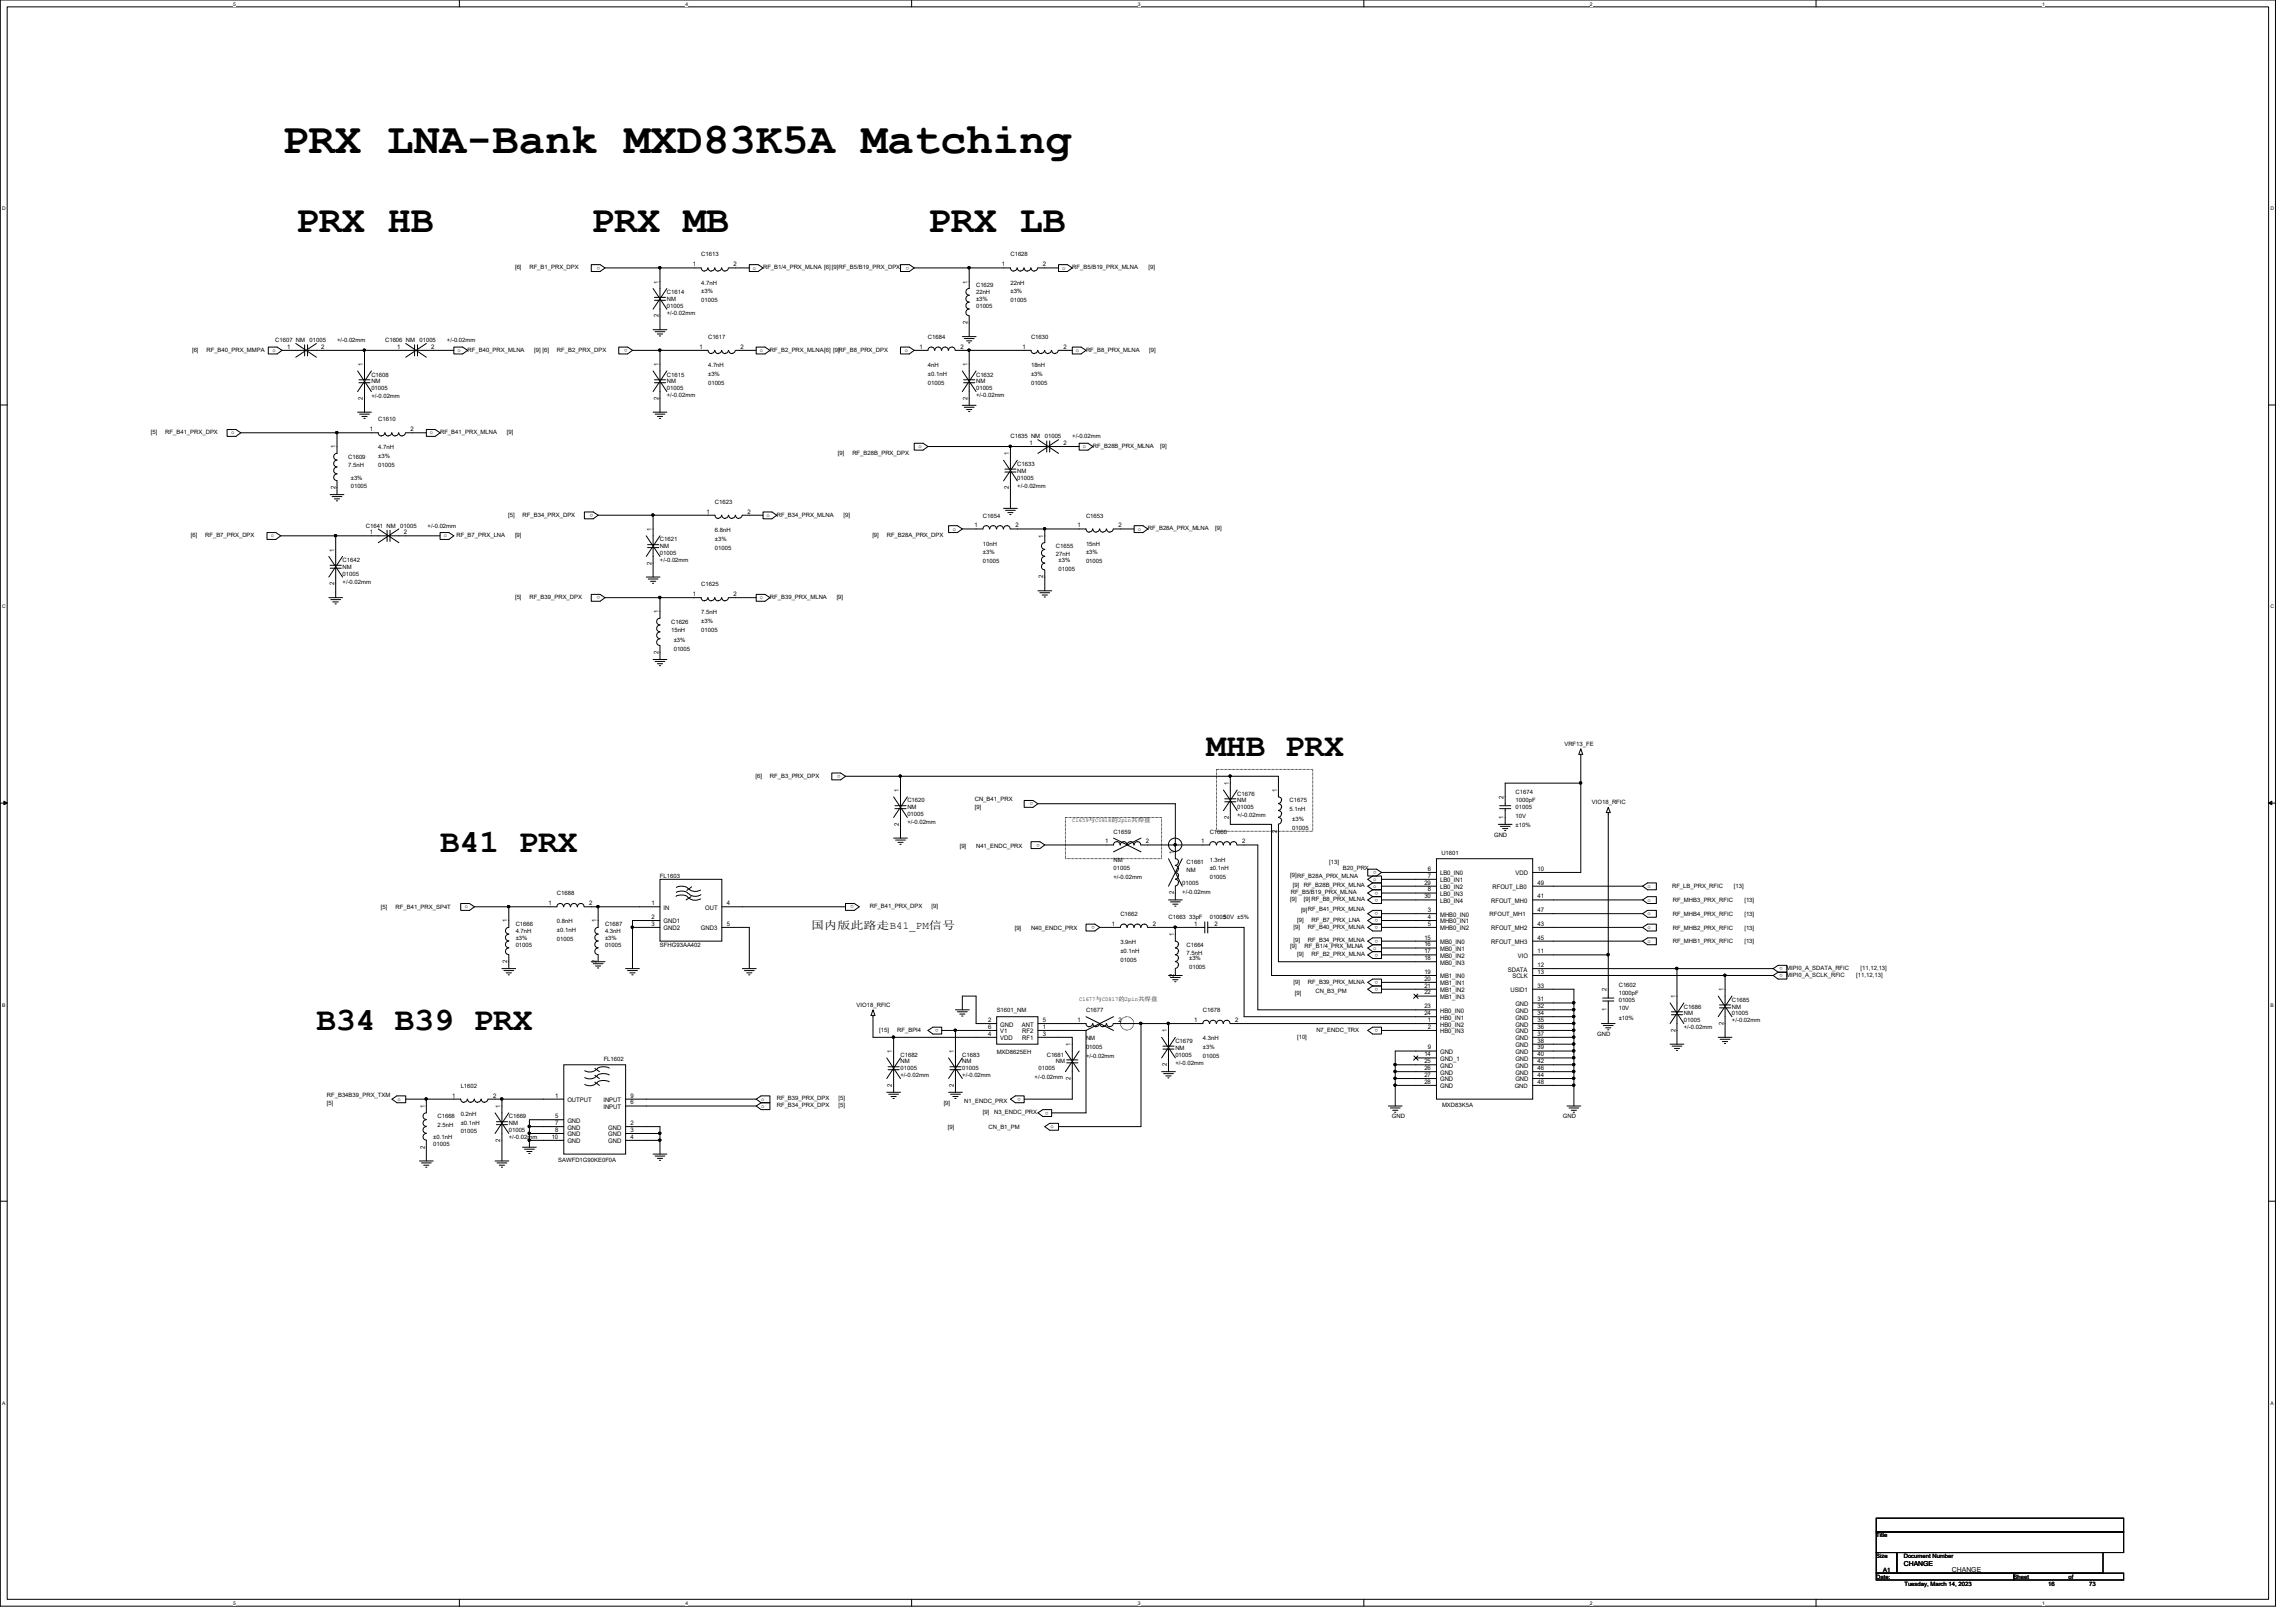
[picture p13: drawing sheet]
<svg xmlns="http://www.w3.org/2000/svg" width="297mm" height="210mm" viewBox="0 0 297 210" stroke-linecap="round" stroke-linejoin="round" font-family="sans-serif">
<defs><g id="words">
<text font-size="5.7" x="36.5" y="19.8">PRX LNA-Bank MXD83K5A Matching</text>
<g font-size="5">
<text x="38.3" y="30">PRX HB</text>
<text x="76.5" y="30">PRX MB</text>
<text x="120" y="30">PRX LB</text>
</g>
<g font-size="4.2">
<text x="156.1" y="97.8">MHB PRX</text>
<text x="56.9" y="110.2">B41 PRX</text>
<text x="40.9" y="133.3">B34 B39 PRX</text>
</g>
<text font-size="1.4" x="104.9" y="120.3">国国国国国国B41_PM信信</text>
<g font-size=".9">
<text x="246.3" y="202.6">CHANGE</text>
<text x="252.5" y="203.5">CHANGE</text>
</g>
<g font-size=".8">
<text x="66.6" y="34.8">[6]</text>
<text x="68.5" y="34.8">RF_B1_PRX_DPX</text>
<text x="77.6" y="34.5" transform="rotate(180 77.6 34.5)">o</text>
<text x="89.6" y="34.5">1</text>
<text x="90.7" y="33.2">C1613</text>
<text x="94.9" y="34.5">2</text>
<text x="97.4" y="34.9">o</text>
<text x="98.7" y="34.8">RF_B1/4_PRX_MLNA [6][9]RF_B5/B19_PRX_DPX</text>
<text x="117.6" y="34.5" transform="rotate(180 117.6 34.5)">o</text>
<text x="129.6" y="34.5">1</text>
<text x="130.7" y="33.2">C1628</text>
<text x="134.9" y="34.5">2</text>
<text x="137.4" y="34.9">o</text>
<text x="138.7" y="34.8">RF_B5/B19_PRX_MLNA</text>
<text x="148.6" y="34.8">[9]</text>
<text x="85.2" y="41.1" transform="rotate(-90 85.2 41.1)">2</text>
<text x="85.2" y="36.7" transform="rotate(-90 85.2 36.7)">1</text>
<text x="86.3" y="38.1">C1614</text>
<text x="86.3" y="38.9">NM</text>
<text x="86.3" y="39.8">01005</text>
<text x="86.3" y="40.7">+/-0.02mm</text>
<text x="90.7" y="36.8">4.7nH</text>
<text x="90.7" y="38">±3%</text>
<text x="90.7" y="39.1">01005</text>
<text x="125.2" y="42" transform="rotate(-90 125.2 42)">2</text>
<text x="125.2" y="36.7" transform="rotate(-90 125.2 36.7)">1</text>
<text x="126.3" y="37.2">C1629</text>
<text x="126.3" y="38.1">22nH</text>
<text x="126.3" y="38.9">±3%</text>
<text x="126.3" y="39.8">01005</text>
<text x="130.7" y="36.8">22nH</text>
<text x="130.7" y="38">±3%</text>
<text x="130.7" y="39.1">01005</text>
<text x="24.8" y="45.5">[6]</text>
<text x="26.7" y="45.5">RF_B40_PRX_MMPA</text>
<text x="35.3" y="45.6">o</text>
<text x="35.6" y="44.3">C1607 NM</text>
<text x="37.2" y="45.1">1</text>
<text x="40" y="44.3">01005</text>
<text x="41.6" y="45.1">2</text>
<text x="43.6" y="44.3">+/-0.02mm</text>
<text x="46.9" y="47.4" transform="rotate(-90 46.9 47.4)">1</text>
<text x="49.8" y="44.3">C1606 NM</text>
<text x="51.4" y="45.1">1</text>
<text x="54.3" y="44.3">01005</text>
<text x="55.8" y="45.1">2</text>
<text x="57.8" y="44.3">+/-0.02mm</text>
<text x="59.2" y="45.6">o</text>
<text x="60.5" y="45.5">RF_B40_PRX_MLNA</text>
<text x="69.1" y="45.5">[9] [6]</text>
<text x="72" y="45.5">RF_B2_PRX_DPX</text>
<text x="81.2" y="45.2" transform="rotate(180 81.2 45.2)">o</text>
<text x="85.2" y="47.4" transform="rotate(-90 85.2 47.4)">1</text>
<text x="90.5" y="45.1">1</text>
<text x="91.6" y="43.9">C1617</text>
<text x="91.6" y="47.5">4.7nH</text>
<text x="95.8" y="45.1">2</text>
<text x="98.3" y="45.6">o</text>
<text x="99.6" y="45.5">RF_B2_PRX_MLNA[6] [9]RF_B8_PRX_DPX</text>
<text x="117" y="45.6">o</text>
<text x="119" y="45.1">1</text>
<text x="120.1" y="43.9">C1684</text>
<text x="120.1" y="47.5">4nH</text>
<text x="124.2" y="45.1">2</text>
<text x="125.2" y="47.4" transform="rotate(-90 125.2 47.4)">1</text>
<text x="132.3" y="45.1">1</text>
<text x="133.4" y="43.9">C1630</text>
<text x="133.4" y="47.5">18nH</text>
<text x="137.6" y="45.1">2</text>
<text x="139.2" y="45.6">o</text>
<text x="140.5" y="45.5">RF_B8_PRX_MLNA</text>
<text x="148.7" y="45.5">[9]</text>
<text x="46.9" y="51.7" transform="rotate(-90 46.9 51.7)">2</text>
<text x="48" y="48.7">C1608</text>
<text x="48" y="49.6">NM</text>
<text x="48" y="50.5">01005</text>
<text x="48" y="51.6">+/-0.02mm</text>
<text x="85.2" y="51.7" transform="rotate(-90 85.2 51.7)">2</text>
<text x="86.3" y="48.7">C1615</text>
<text x="86.3" y="49.6">NM</text>
<text x="86.3" y="50.5">01005</text>
<text x="86.3" y="51.4">+/-0.02mm</text>
<text x="91.6" y="48.6">±3%</text>
<text x="91.6" y="49.8">01005</text>
<text x="120.1" y="48.6">±0.1nH</text>
<text x="120.1" y="49.8">01005</text>
<text x="125.2" y="51.7" transform="rotate(-90 125.2 51.7)">2</text>
<text x="126.3" y="48.7">C1632</text>
<text x="126.3" y="49.6">NM</text>
<text x="126.3" y="50.5">01005</text>
<text x="126.3" y="51.4">+/-0.02mm</text>
<text x="133.4" y="48.6">±3%</text>
<text x="133.4" y="49.8">01005</text>
<text x="19.5" y="56.2">[5]</text>
<text x="21.4" y="56.2">RF_B41_PRX_DPX</text>
<text x="29.9" y="56.2">o</text>
<text x="43.4" y="58" transform="rotate(-90 43.4 58)">1</text>
<text x="45" y="59.4">C1609</text>
<text x="47.8" y="55.8">1</text>
<text x="48.9" y="54.5">C1610</text>
<text x="48.9" y="58.2">4.7nH</text>
<text x="48.9" y="59.3">±3%</text>
<text x="53.1" y="55.8">2</text>
<text x="55.6" y="56.2">o</text>
<text x="56.9" y="56.2">RF_B41_PRX_MLNA</text>
<text x="65.6" y="56.2">[9]</text>
<text x="108.4" y="58.8">[9]</text>
<text x="110.3" y="58.8">RF_B28B_PRX_DPX</text>
<text x="118.8" y="58">o</text>
<text x="130.5" y="58.9" transform="rotate(-90 130.5 58.9)">1</text>
<text x="130.7" y="56.7">C1635 NM</text>
<text x="133.2" y="57.6">1</text>
<text x="135.2" y="56.7">01005</text>
<text x="137.6" y="57.6">2</text>
<text x="138.7" y="56.7">+/-0.02mm</text>
<text x="140.1" y="58">o</text>
<text x="141.4" y="58">RF_B28B_PRX_MLNA</text>
<text x="150.1" y="58">[9]</text>
<text x="43.4" y="63.3" transform="rotate(-90 43.4 63.3)">2</text>
<text x="45" y="60.5">7.5nH</text>
<text x="45.4" y="62.1">±3%</text>
<text x="45.4" y="63.2">01005</text>
<text x="48.9" y="60.5">01005</text>
<text x="92.5" y="65.2">C1623</text>
<text x="130.5" y="63.3" transform="rotate(-90 130.5 63.3)">2</text>
<text x="131.6" y="60.3">C1633</text>
<text x="131.6" y="61.2">NM</text>
<text x="131.6" y="62.1">01005</text>
<text x="131.6" y="63.1">+/-0.02mm</text>
<text x="24.7" y="69.5">[6]</text>
<text x="26.5" y="69.5">RF_B7_PRX_DPX</text>
<text x="35" y="69.6">o</text>
<text x="43.2" y="71.4" transform="rotate(-90 43.2 71.4)">1</text>
<text x="47.3" y="68.3">C1641 NM</text>
<text x="47.8" y="69.1">1</text>
<text x="51.8" y="68.3">01005</text>
<text x="52.2" y="69.1">2</text>
<text x="55.3" y="68.3">+/-0.02mm</text>
<text x="57.4" y="69.6">o</text>
<text x="59.1" y="69.5">RF_B7_PRX_LNA</text>
<text x="65.7" y="66.8">[5]</text>
<text x="66.6" y="69.5">[9]</text>
<text x="67.6" y="66.8">RF_B34_PRX_DPX</text>
<text x="76.7" y="66.5" transform="rotate(180 76.7 66.5)">o</text>
<text x="84.3" y="68.7" transform="rotate(-90 84.3 68.7)">1</text>
<text x="85.4" y="70.1">C1621</text>
<text x="85.4" y="71">NM</text>
<text x="85.4" y="71.8">01005</text>
<text x="91.4" y="66.5">1</text>
<text x="92.5" y="68.8">6.8nH</text>
<text x="92.5" y="70">±3%</text>
<text x="92.5" y="71.1">01005</text>
<text x="96.7" y="66.5">2</text>
<text x="99.2" y="66.9">o</text>
<text x="100.5" y="66.8">RF_B34_PRX_MLNA</text>
<text x="109.1" y="66.8">[9]</text>
<text x="112.9" y="69.5">[9]</text>
<text x="114.7" y="69.5">RF_B28A_PRX_DPX</text>
<text x="123.3" y="68.7">o</text>
<text x="126.1" y="68.2">1</text>
<text x="127.2" y="67">C1654</text>
<text x="127.2" y="70.6">10nH</text>
<text x="127.2" y="71.8">±3%</text>
<text x="131.4" y="68.2">2</text>
<text x="135" y="69.6" transform="rotate(-90 135 69.6)">1</text>
<text x="136.6" y="71">C1655</text>
<text x="139.4" y="68.2">1</text>
<text x="140.5" y="67">C1653</text>
<text x="140.5" y="70.6">15nH</text>
<text x="140.5" y="71.8">±3%</text>
<text x="144.7" y="68.2">2</text>
<text x="147.2" y="68.7">o</text>
<text x="148.5" y="68.6">RF_B28A_PRX_MLNA</text>
<text x="157.2" y="68.6">[9]</text>
<text x="43.2" y="75.7" transform="rotate(-90 43.2 75.7)">2</text>
<text x="44.3" y="72.7">C1642</text>
<text x="44.3" y="73.6">NM</text>
<text x="44.3" y="74.5">01005</text>
<text x="44.3" y="75.6">+/-0.02mm</text>
<text x="66.6" y="77.5">[5]</text>
<text x="68.5" y="77.5">RF_B39_PRX_DPX</text>
<text x="77.6" y="77.2" transform="rotate(180 77.6 77.2)">o</text>
<text x="84.3" y="73.1" transform="rotate(-90 84.3 73.1)">2</text>
<text x="85.4" y="72.7">+/-0.02mm</text>
<text x="89.6" y="77.1">1</text>
<text x="90.7" y="75.9">C1625</text>
<text x="94.9" y="77.1">2</text>
<text x="98.3" y="77.6">o</text>
<text x="99.6" y="77.5">RF_B39_PRX_MLNA</text>
<text x="108.2" y="77.5">[9]</text>
<text x="127.2" y="72.9">01005</text>
<text x="135" y="74.8" transform="rotate(-90 135 74.8)">2</text>
<text x="136.6" y="72">27nH</text>
<text x="136.9" y="72.7">±3%</text>
<text x="136.9" y="73.9">01005</text>
<text x="140.5" y="72.9">01005</text>
<text x="85.2" y="79.4" transform="rotate(-90 85.2 79.4)">1</text>
<text x="86.8" y="80.7">C1626</text>
<text x="86.8" y="81.8">15nH</text>
<text x="87.2" y="83.1">±3%</text>
<text x="90.7" y="79.5">7.5nH</text>
<text x="90.7" y="80.6">±3%</text>
<text x="90.7" y="81.8">01005</text>
<text x="85.2" y="84.6" transform="rotate(-90 85.2 84.6)">2</text>
<text x="87.2" y="84.3">01005</text>
<text x="97.7" y="100.6">[6]</text>
<text x="99.6" y="100.6">RF_B3_PRX_DPX</text>
<text x="108.8" y="100.3" transform="rotate(180 108.8 100.3)">o</text>
<text x="159" y="101.6" transform="rotate(-90 159 101.6)">1</text>
<text x="202.4" y="96.6">VRF13_FE</text>
<text x="116.3" y="106.8" transform="rotate(-90 116.3 106.8)">2</text>
<text x="116.3" y="102.5" transform="rotate(-90 116.3 102.5)">1</text>
<text x="117.4" y="103.8">C1620</text>
<text x="117.4" y="104.7">NM</text>
<text x="117.4" y="105.6">01005</text>
<text x="117.4" y="106.7">+/-0.02mm</text>
<text x="126.1" y="103.7">CN_B41_PRX</text>
<text x="126.1" y="104.7">[9]</text>
<text x="133.6" y="103.8" transform="rotate(180 133.6 103.8)">o</text>
<text x="138.7" y="106.4">C1659与C0818的2pin共共共</text>
<text x="144.1" y="107.9">C1659</text>
<text x="156.5" y="107.9">C1660</text>
<text x="159" y="106" transform="rotate(-90 159 106)">2</text>
<text x="160.1" y="103">C1676</text>
<text x="160.1" y="103.8">NM</text>
<text x="160.1" y="104.7">01005</text>
<text x="160.1" y="105.8">+/-0.02mm</text>
<text x="165.2" y="107.7" transform="rotate(-90 165.2 107.7)">2</text>
<text x="165.2" y="102.5" transform="rotate(-90 165.2 102.5)">1</text>
<text x="166.8" y="103.8">C1675</text>
<text x="166.8" y="104.9">5.1nH</text>
<text x="167.2" y="106.3">±3%</text>
<text x="167.2" y="107.4">01005</text>
<text x="194.5" y="106" transform="rotate(-90 194.5 106)">1</text>
<text x="194.5" y="103.4" transform="rotate(-90 194.5 103.4)">2</text>
<text x="196.1" y="102.8">C1674</text>
<text x="196.1" y="103.8">1000pF</text>
<text x="196.1" y="104.7">01005</text>
<text x="196.1" y="105.9">10V</text>
<text x="196.1" y="107.1">±10%</text>
<text x="205.9" y="104.1">VIO18_RFIC</text>
<text x="85.4" y="113.6">FL1603</text>
<text x="124.2" y="109.7">[9]</text>
<text x="126.3" y="109.7">N41_ENDC_PRX</text>
<text x="134.5" y="109.2" transform="rotate(180 134.5 109.2)">o</text>
<text x="143" y="109.1">1</text>
<text x="144.1" y="111.5">NM</text>
<text x="144.1" y="112.6">01005</text>
<text x="144.1" y="113.8">+/-0.02mm</text>
<text x="148.2" y="109.1">2</text>
<text x="151.8" y="110.5" transform="rotate(-90 151.8 110.5)">1</text>
<text x="153.5" y="111.8">C1661</text>
<text x="153.5" y="112.9">NM</text>
<text x="155.4" y="109.1">1</text>
<text x="156.5" y="111.5">1.3nH</text>
<text x="156.5" y="112.6">±0.1nH</text>
<text x="156.5" y="113.8">01005</text>
<text x="160.7" y="109.1">2</text>
<text x="166.9" y="113.5">[9]RF_B28A_PRX_MLNA</text>
<text x="172" y="111.8">[13]</text>
<text x="173.7" y="112.6">B20_PRX</text>
<text x="178.1" y="112.7" transform="rotate(180 178.1 112.7)">o</text>
<text x="184.7" y="112.7">6</text>
<text x="184.7" y="113.6">7</text>
<text x="186.3" y="113.3">LB0_IN0</text>
<text x="186.5" y="110.6">U1601</text>
<text x="193.3" y="108.3">GND</text>
<text x="196.1" y="113.3">VDD</text>
<text x="198.9" y="112.7">10</text>
<text x="49.3" y="117.6">[5]</text>
<text x="51.2" y="117.6">RF_B41_PRX_SP4T</text>
<text x="60.2" y="117.6">o</text>
<text x="65.6" y="119.4" transform="rotate(-90 65.6 119.4)">1</text>
<text x="66.7" y="119.8">C1666</text>
<text x="70.9" y="117.1">1</text>
<text x="72" y="115.9">C1688</text>
<text x="72" y="119.5">0.8nH</text>
<text x="76.2" y="117.1">2</text>
<text x="77.2" y="119.4" transform="rotate(-90 77.2 119.4)">1</text>
<text x="78.3" y="119.8">C1687</text>
<text x="84.3" y="117.1">1</text>
<text x="84.3" y="119.8">3</text>
<text x="84.3" y="118.9">2</text>
<text x="85.8" y="117.7">IN</text>
<text x="85.8" y="119.5">GND1</text>
<text x="91.2" y="117.7">OUT</text>
<text x="94" y="117.1">4</text>
<text x="94" y="119.8">5</text>
<text x="110.4" y="117.2" transform="rotate(180 110.4 117.2)">o</text>
<text x="112.5" y="117.5">RF_B41_PRX_DPX</text>
<text x="120.5" y="117.5">[9]</text>
<text x="141.6" y="119.8" transform="rotate(180 141.6 119.8)">o</text>
<text x="143.8" y="119.8">1</text>
<text x="144.9" y="118.5">C1662</text>
<text x="149.1" y="119.8">2</text>
<text x="151.2" y="119">C1663 33pF</text>
<text x="151.8" y="115.7" transform="rotate(-90 151.8 115.7)">2</text>
<text x="152.9" y="114.5">01005</text>
<text x="152.9" y="115.7">+/-0.02mm</text>
<text x="154.5" y="119.8">1</text>
<text x="156.5" y="119">01005</text>
<text x="157.1" y="119.8">2</text>
<text x="158.3" y="119">50V ±5%</text>
<text x="166.9" y="116.6">[9]</text>
<text x="167" y="115.7">RF_B5/B19_PRX_MLNA</text>
<text x="167.3" y="114.9">[9]</text>
<text x="167.8" y="119.3">[9]</text>
<text x="168.3" y="118.1">[9]RF_B41_PRX_MLNA</text>
<text x="168.7" y="114.9">RF_B28B_PRX_MLNA</text>
<text x="168.7" y="116.6">[9]RF_B8_PRX_MLNA</text>
<text x="169.7" y="119.3">RF_B7_PRX_LNA</text>
<text x="177.7" y="114">o</text>
<text x="177.7" y="114.9">o</text>
<text x="178.3" y="115.4" transform="rotate(180 178.3 115.4)">o</text>
<text x="178.3" y="116.3" transform="rotate(180 178.3 116.3)">o</text>
<text x="178.3" y="118.1" transform="rotate(180 178.3 118.1)">o</text>
<text x="178.3" y="119" transform="rotate(180 178.3 119)">o</text>
<text x="178.3" y="119.8" transform="rotate(180 178.3 119.8)">o</text>
<text x="184.3" y="114.5">29</text>
<text x="184.3" y="116.2">30</text>
<text x="184.7" y="118">3</text>
<text x="184.7" y="115.4">8</text>
<text x="184.7" y="118.9">4</text>
<text x="184.7" y="119.8">5</text>
<text x="186.3" y="115.1">LB0_IN2</text>
<text x="186.3" y="116.8">LB0_IN4</text>
<text x="186.3" y="118.6">MHB0_IN0</text>
<text x="186.3" y="116">LB0_IN3</text>
<text x="186.3" y="119.5">MHB0_IN1</text>
<text x="186.3" y="114.2">LB0_IN1</text>
<text x="192.7" y="118.5">RFOUT_MH1</text>
<text x="192.9" y="116.8">RFOUT_MH0</text>
<text x="193.1" y="115.1">RFOUT_LB0</text>
<text x="198.9" y="116.2">41</text>
<text x="198.9" y="118">47</text>
<text x="198.9" y="114.5">49</text>
<text x="198.9" y="119.8">43</text>
<text x="213.1" y="114.9">o</text>
<text x="213.1" y="116.7">o</text>
<text x="213.1" y="118.4">o</text>
<text x="216.3" y="115">RF_LB_PRX_RFIC</text>
<text x="216.4" y="116.8">RF_MHB3_PRX_RFIC</text>
<text x="216.4" y="118.5">RF_MHB4_PRX_RFIC</text>
<text x="224.3" y="115">[13]</text>
<text x="225.7" y="116.8">[13]</text>
<text x="225.7" y="118.5">[13]</text>
<text x="65.6" y="124.6" transform="rotate(-90 65.6 124.6)">2</text>
<text x="66.7" y="120.7">4.7nH</text>
<text x="66.7" y="121.6">±3%</text>
<text x="66.7" y="122.5">01005</text>
<text x="72" y="120.6">±0.1nH</text>
<text x="72" y="121.8">01005</text>
<text x="77.2" y="124.6" transform="rotate(-90 77.2 124.6)">2</text>
<text x="78.3" y="120.7">4.3nH</text>
<text x="78.3" y="121.6">±3%</text>
<text x="78.3" y="122.5">01005</text>
<text x="85.4" y="122.5">SFHG93AA402</text>
<text x="85.8" y="120.4">GND2</text>
<text x="90.7" y="120.4">GND3</text>
<text x="131.3" y="120.4">[9]</text>
<text x="133.4" y="120.4">N40_ENDC_PRX</text>
<text x="144.9" y="122.2">3.9nH</text>
<text x="144.9" y="123.3">±0.1nH</text>
<text x="144.9" y="124.5">01005</text>
<text x="151.8" y="121.2" transform="rotate(-90 151.8 121.2)">1</text>
<text x="153.5" y="122.5">C1664</text>
<text x="153.5" y="123.6">7.5nH</text>
<text x="153.8" y="124.3">±3%</text>
<text x="153.8" y="125.4">01005</text>
<text x="166.9" y="122.7">[9]</text>
<text x="167.3" y="120.2">[9]</text>
<text x="167.3" y="122">[9]</text>
<text x="167.8" y="123.7">[9]</text>
<text x="168.8" y="122.7">RF_B1/4_PRX_MLNA</text>
<text x="169.2" y="120.2">RF_B40_PRX_MLNA</text>
<text x="169.2" y="122">RF_B34_PRX_MLNA</text>
<text x="169.7" y="123.7">RF_B2_PRX_MLNA</text>
<text x="177.7" y="122.9">o</text>
<text x="178.3" y="121.6" transform="rotate(180 178.3 121.6)">o</text>
<text x="178.3" y="123.4" transform="rotate(180 178.3 123.4)">o</text>
<text x="184.3" y="124.2">18</text>
<text x="184.3" y="123.4">17</text>
<text x="184.3" y="122.5">16</text>
<text x="184.3" y="121.6">15</text>
<text x="186.3" y="124.8">MB0_IN3</text>
<text x="186.3" y="124">MB0_IN2</text>
<text x="186.3" y="123.1">MB0_IN1</text>
<text x="186.3" y="122.2">MB0_IN0</text>
<text x="186.3" y="120.4">MHB0_IN2</text>
<text x="192.9" y="122.2">RFOUT_MH3</text>
<text x="192.9" y="120.4">RFOUT_MH2</text>
<text x="195.1" y="125.7">SDATA</text>
<text x="196.4" y="124">VIO</text>
<text x="198.9" y="121.6">45</text>
<text x="198.9" y="123.4">11</text>
<text x="198.9" y="125.1">12</text>
<text x="213.1" y="120.2">o</text>
<text x="213.1" y="122">o</text>
<text x="216.4" y="120.3">RF_MHB2_PRX_RFIC</text>
<text x="216.4" y="122.1">RF_MHB1_PRX_RFIC</text>
<text x="225.7" y="120.3">[13]</text>
<text x="225.7" y="122.1">[13]</text>
<text x="230.6" y="125.2" transform="rotate(180 230.6 125.2)">o</text>
<text x="231.1" y="125.5">MIPI0_A_SDATA_RFIC</text>
<text x="240.7" y="125.5">[11,12,13]</text>
<text x="110.8" y="130.3">VIO18_RFIC</text>
<text x="128.9" y="131">S1601_NM</text>
<text x="139.6" y="129.5">C1677与C0817的2pin共共共</text>
<text x="140.5" y="131">C1677</text>
<text x="151.8" y="126.4" transform="rotate(-90 151.8 126.4)">2</text>
<text x="155.6" y="131">C1678</text>
<text x="167.3" y="127.3">[9]</text>
<text x="167.5" y="128.7">[9]</text>
<text x="169.2" y="127.3">RF_B39_PRX_MLNA</text>
<text x="170.2" y="128.6">CN_B3_PM</text>
<text x="178.3" y="127" transform="rotate(180 178.3 127)">o</text>
<text x="178.3" y="127.8" transform="rotate(180 178.3 127.8)">o</text>
<text x="184.3" y="126">19</text>
<text x="184.3" y="126.9">20</text>
<text x="184.3" y="127.8">21</text>
<text x="184.3" y="131.4">24</text>
<text x="184.3" y="128.7">22</text>
<text x="184.3" y="130.5">23</text>
<text x="186.3" y="126.6">MB1_IN0</text>
<text x="186.3" y="127.5">MB1_IN1</text>
<text x="186.3" y="128.4">MB1_IN2</text>
<text x="186.3" y="132">HB0_IN1</text>
<text x="186.3" y="129.3">MB1_IN3</text>
<text x="186.3" y="131.1">HB0_IN0</text>
<text x="195.4" y="128.4">USID1</text>
<text x="195.7" y="126.6">SCLK</text>
<text x="196" y="132">GND</text>
<text x="196" y="130.2">GND</text>
<text x="196" y="131.1">GND</text>
<text x="198.9" y="127.8">33</text>
<text x="198.9" y="131.4">34</text>
<text x="198.9" y="129.6">31</text>
<text x="198.9" y="130.5">32</text>
<text x="198.9" y="126">13</text>
<text x="207.9" y="130.9" transform="rotate(-90 207.9 130.9)">1</text>
<text x="207.9" y="128.3" transform="rotate(-90 207.9 128.3)">2</text>
<text x="209.4" y="127.7">C1602</text>
<text x="209.4" y="128.7">1000pF</text>
<text x="209.4" y="129.6">01005</text>
<text x="209.4" y="130.8">10V</text>
<text x="209.4" y="132">±10%</text>
<text x="216.7" y="129.2" transform="rotate(-90 216.7 129.2)">1</text>
<text x="217.8" y="130.5">C1686</text>
<text x="217.8" y="131.4">NM</text>
<text x="223" y="128.3" transform="rotate(-90 223 128.3)">1</text>
<text x="224.1" y="129.6">C1685</text>
<text x="224.1" y="130.5">NM</text>
<text x="224.1" y="131.4">01005</text>
<text x="230.6" y="126.1" transform="rotate(180 230.6 126.1)">o</text>
<text x="231.1" y="126.4">MIPI0_A_SCLK_RFIC</text>
<text x="240.2" y="126.4">[11,12,13]</text>
<text x="78.1" y="137.3">FL1602</text>
<text x="113.7" y="133.5">[15]</text>
<text x="115.4" y="136.3" transform="rotate(-90 115.4 136.3)">1</text>
<text x="116.1" y="133.5">RF_BPI4</text>
<text x="116.5" y="136.7">C1682</text>
<text x="116.5" y="137.6">NM</text>
<text x="121.4" y="133.2" transform="rotate(180 121.4 133.2)">o</text>
<text x="123.4" y="136.3" transform="rotate(-90 123.4 136.3)">1</text>
<text x="124.5" y="136.7">C1683</text>
<text x="124.5" y="137.6">NM</text>
<text x="127.8" y="132.2">2</text>
<text x="127.8" y="134">4</text>
<text x="127.8" y="133.1">6</text>
<text x="128.9" y="136.4">MXD8625EH</text>
<text x="129.4" y="132.8">GND</text>
<text x="129.4" y="134.6">VDD</text>
<text x="129.4" y="133.7">V1</text>
<text x="132.2" y="132.8">ANT</text>
<text x="132.2" y="133.7">RF2</text>
<text x="132.2" y="134.6">RF1</text>
<text x="134.9" y="133.1">1</text>
<text x="134.9" y="134">3</text>
<text x="134.9" y="132.2">5</text>
<text x="135.4" y="136.7">C1681</text>
<text x="136.6" y="137.6">NM</text>
<text x="138.5" y="135.4" transform="rotate(-90 138.5 135.4)">1</text>
<text x="139.4" y="132.2">1</text>
<text x="140.5" y="134.6">NM</text>
<text x="140.5" y="135.8">01005</text>
<text x="140.5" y="136.9">+/-0.02mm</text>
<text x="144.7" y="132.2">2</text>
<text x="151" y="138" transform="rotate(-90 151 138)">2</text>
<text x="151" y="133.6" transform="rotate(-90 151 133.6)">1</text>
<text x="152.1" y="135">C1679</text>
<text x="152.1" y="135.8">NM</text>
<text x="152.1" y="136.7">01005</text>
<text x="152.1" y="137.8">+/-0.02mm</text>
<text x="154.5" y="132.2">1</text>
<text x="155.6" y="134.6">4.3nH</text>
<text x="155.6" y="135.8">±3%</text>
<text x="155.6" y="136.9">01005</text>
<text x="159.8" y="132.2">2</text>
<text x="167.8" y="134.4">[10]</text>
<text x="170.3" y="133.5">N7_ENDC_TRX</text>
<text x="178.3" y="133.2" transform="rotate(180 178.3 133.2)">o</text>
<text x="184.3" y="137.6">25</text>
<text x="184.3" y="136.7">14</text>
<text x="184.7" y="132.2">1</text>
<text x="184.7" y="133.1">2</text>
<text x="184.7" y="135.8">9</text>
<text x="186.3" y="132.8">HB0_IN2</text>
<text x="186.3" y="133.7">HB0_IN3</text>
<text x="186.3" y="136.4">GND</text>
<text x="186.3" y="137.3">GND_1</text>
<text x="196" y="137.3">GND</text>
<text x="196" y="132.8">GND</text>
<text x="196" y="134.6">GND</text>
<text x="196" y="136.4">GND</text>
<text x="196" y="135.5">GND</text>
<text x="196" y="133.7">GND</text>
<text x="198.9" y="136.7">40</text>
<text x="198.9" y="137.6">42</text>
<text x="198.9" y="132.2">35</text>
<text x="198.9" y="134">37</text>
<text x="198.9" y="135.8">39</text>
<text x="198.9" y="134.9">38</text>
<text x="198.9" y="133.1">36</text>
<text x="206.6" y="134.1">GND</text>
<text x="216.7" y="133.5" transform="rotate(-90 216.7 133.5)">2</text>
<text x="217.8" y="132.3">01005</text>
<text x="217.8" y="133.2">+/-0.02mm</text>
<text x="223" y="132.6" transform="rotate(-90 223 132.6)">2</text>
<text x="224.1" y="132.3">+/-0.02mm</text>
<text x="42.3" y="141.9">RF_B34B39_PRX_TXM</text>
<text x="42.3" y="143">[5]</text>
<text x="51.4" y="142.5">o</text>
<text x="54.9" y="143.4" transform="rotate(-90 54.9 143.4)">1</text>
<text x="58.5" y="142">1</text>
<text x="59.6" y="140.8">L1602</text>
<text x="63.8" y="142">2</text>
<text x="64.7" y="143.4" transform="rotate(-90 64.7 143.4)">1</text>
<text x="71.8" y="142">1</text>
<text x="73.4" y="142.6">OUTPUT</text>
<text x="78.1" y="143.5">INPUT</text>
<text x="78.1" y="142.6">INPUT</text>
<text x="81.6" y="142.9">6</text>
<text x="81.6" y="142">9</text>
<text x="98.5" y="142.5">o</text>
<text x="98.5" y="143.3">o</text>
<text x="100.5" y="142.4">RF_B39_PRX_DPX</text>
<text x="100.5" y="143.3">RF_B34_PRX_DPX</text>
<text x="108.5" y="142.4">[5]</text>
<text x="108.5" y="143.3">[5]</text>
<text x="115.4" y="140.6" transform="rotate(-90 115.4 140.6)">2</text>
<text x="116.5" y="138.5">01005</text>
<text x="116.5" y="139.4">+/-0.02mm</text>
<text x="122.1" y="143">[9]</text>
<text x="123.4" y="140.6" transform="rotate(-90 123.4 140.6)">2</text>
<text x="124.5" y="138.5">01005</text>
<text x="124.5" y="139.4">+/-0.02mm</text>
<text x="124.8" y="142.8">N1_ENDC_PRX</text>
<text x="132.1" y="142.1" transform="rotate(180 132.1 142.1)">o</text>
<text x="133.9" y="139.6">+/-0.02mm</text>
<text x="134.4" y="138.5">01005</text>
<text x="135.6" y="143.8" transform="rotate(180 135.6 143.8)">o</text>
<text x="138.5" y="139.7" transform="rotate(-90 138.5 139.7)">2</text>
<text x="184.3" y="138.5">26</text>
<text x="184.3" y="139.4">27</text>
<text x="184.3" y="140.3">28</text>
<text x="186.3" y="138.2">GND</text>
<text x="186.3" y="139.1">GND</text>
<text x="186.3" y="140">GND</text>
<text x="186.3" y="140.8">GND</text>
<text x="186.6" y="143.3">MXD83K5A</text>
<text x="196" y="140.8">GND</text>
<text x="196" y="138.2">GND</text>
<text x="196" y="139.1">GND</text>
<text x="196" y="140">GND</text>
<text x="198.9" y="140.3">48</text>
<text x="198.9" y="138.5">46</text>
<text x="198.9" y="139.4">44</text>
<text x="54.9" y="148.6" transform="rotate(-90 54.9 148.6)">2</text>
<text x="56" y="147.4">±0.1nH</text>
<text x="56" y="148.3">01005</text>
<text x="56.6" y="144.7">C1668</text>
<text x="56.6" y="145.8">2.5nH</text>
<text x="59.6" y="144.4">0.2nH</text>
<text x="59.6" y="145.5">±0.1nH</text>
<text x="59.6" y="146.7">01005</text>
<text x="64.7" y="147.7" transform="rotate(-90 64.7 147.7)">2</text>
<text x="65.8" y="144.7">C1669</text>
<text x="65.8" y="145.6">NM</text>
<text x="65.8" y="146.5">01005</text>
<text x="65.8" y="147.4">+/-0.02mm</text>
<text x="71.4" y="147.4">10</text>
<text x="71.8" y="144.7">5</text>
<text x="71.8" y="145.6">7</text>
<text x="71.8" y="146.5">8</text>
<text x="73.4" y="145.3">GND</text>
<text x="73.4" y="146.2">GND</text>
<text x="73.4" y="147.1">GND</text>
<text x="73.4" y="148">GND</text>
<text x="78.7" y="146.2">GND</text>
<text x="78.7" y="147.1">GND</text>
<text x="78.7" y="148">GND</text>
<text x="81.6" y="145.6">2</text>
<text x="81.6" y="146.5">3</text>
<text x="81.6" y="147.4">4</text>
<text x="122.6" y="146.1">[9]</text>
<text x="127.2" y="144.1">[9]</text>
<text x="127.9" y="146.1">CN_B1_PM</text>
<text x="128.6" y="144.1">N3_ENDC_PRX</text>
<text x="135.9" y="146">o</text>
<text x="180.1" y="144.7">GND</text>
<text x="202.2" y="144.7">GND</text>
<text x="72.2" y="150.4">SAWFD1G90KE0F0A</text>
<text x="242.7" y="199">Title</text>
<text x="242.7" y="201.6">Size</text>
<text x="243.6" y="203.4">A1</text>
<text x="246.3" y="201.6">Document Number</text>
<text x="242.7" y="204.3">Date:</text>
<text x="246.4" y="205.2">Tuesday, March 14, 2023</text>
<text x="260.5" y="204.3">Sheet</text>
<text x="265" y="205.2">16</text>
<text x="267.6" y="204.3">of</text>
<text x="270.3" y="205.2">73</text>
</g>
<g font-size=".6">
<text x="30.2" y=".7">5</text>
<text x="88.7" y=".7">4</text>
<text x="147.2" y=".7">3</text>
<text x="205.7" y=".7">2</text>
<text x="264.2" y=".7">1</text>
<text x=".3" y="27.2">D</text>
<text x="293.7" y="27.2">D</text>
<text x=".3" y="78.7">C</text>
<text x="293.7" y="78.7">C</text>
<text x=".3" y="130.3">B</text>
<text x="293.7" y="130.3">B</text>
<text x=".3" y="181.8">A</text>
<text x="293.7" y="181.8">A</text>
<text x="30.2" y="207.7">5</text>
<text x="88.7" y="207.7">4</text>
<text x="147.2" y="207.7">3</text>
<text x="205.7" y="207.7">2</text>
<text x="264.2" y="207.7">1</text>
</g>
</g></defs>
<path d="M0 0h294.4v207.9h-294.4zM.9 .9h292.6v206.1h-292.6z" fill="none" stroke="#000" stroke-width=".13"/>
<g fill="#fff">
<path d="M30.2 .1h.3v.7h-.3z"/>
<path d="M30.2 207.1h.3v.7h-.3z"/>
</g>
<path d="M59.4 0v.9M59.4 207v.9" fill="none" stroke="#000" stroke-width=".13"/>
<g fill="#fff">
<path d="M88.7 .1h.3v.7h-.3z"/>
<path d="M88.7 207.1h.3v.7h-.3z"/>
</g>
<path d="M117.9 0v.9M117.9 207v.9" fill="none" stroke="#000" stroke-width=".13"/>
<g fill="#fff">
<path d="M147.2 .1h.3v.7h-.3z"/>
<path d="M147.2 207.1h.3v.7h-.3z"/>
</g>
<path d="M176.4 0v.9M176.4 207v.9" fill="none" stroke="#000" stroke-width=".13"/>
<g fill="#fff">
<path d="M205.7 .1h.3v.7h-.3z"/>
<path d="M205.7 207.1h.3v.7h-.3z"/>
</g>
<path d="M234.9 0v.9M234.9 207v.9" fill="none" stroke="#000" stroke-width=".13"/>
<g fill="#fff">
<path d="M264.2 .1h.3v.7h-.3z"/>
<path d="M264.2 207.1h.3v.7h-.3z"/>
<path d="M.3 26.6h.5v.7h-.5z"/>
<path d="M293.7 26.6h.5v.7h-.5z"/>
<path d="M.3 78.1h.5v.8h-.5z"/>
<path d="M293.7 78.1h.5v.8h-.5z"/>
</g>
<path d="M0 52.4h.9M293.5 52.4h.9" fill="none" stroke="#000" stroke-width=".13"/>
<g fill="#fff">
<path d="M.3 129.7h.4v.7h-.4z"/>
<path d="M293.7 129.7h.5v.7h-.5z"/>
</g>
<path d="M0 103.9h.9M.5 103.7l.4 .2-.4 .2zM293.5 103.9h.9M293.5 103.9l.4-.2v.4z" fill="none" stroke="#000" stroke-width=".13"/>
<path d="M.5 103.7l.4 .2-.4 .2zM293.5 103.9l.4-.2v.4z" fill="#000"/>
<g fill="#fff">
<path d="M.3 181.2h.4v.7h-.4z"/>
<path d="M293.7 181.2h.4v.7h-.4z"/>
</g>
<g fill="none" stroke="#000" stroke-width=".13">
<path d="M76.5 34.2h1.1l.7 .5-.7 .4h-1.1zM78.3 34.7h7.1M84.5 37.3l1.8 2.7M84.7 38.5h1.4M84.7 38.9h1.4M85.2 34.5h.3v.2h-.3zM85.4 34.7v3.8M85.4 38.9v3.8M85.4 34.7h5.3a.41 .41 0 0 0 .4 .4 .5 .5 0 0 0 .5-.4M86.3 37.3l-1.8 2.7M91.6 34.7a.41 .41 0 0 0 .4 .4 .5 .5 0 0 0 .5-.4M92.5 34.7a.41 .41 0 0 0 .4 .4 .5 .5 0 0 0 .4-.4"/>
<path d="M93.4 34.7a.41 .41 0 0 0 .4 .4 .5 .5 0 0 0 .4-.4M94.3 34.7h2.6M96.9 34.2h1.2l.6 .5-.6 .4h-1.2zM116.5 34.2h1.1l.7 .5-.7 .4h-1.1zM118.3 34.7h12.4a.41 .41 0 0 0 .4 .4 .5 .5 0 0 0 .5-.4M125.3 34.5h.2v.2h-.2zM125.4 34.7v2.6a.42 .42 0 0 0-.4 .5 .42 .42 0 0 0 .4 .4M125.4 38.2a.42 .42 0 0 0-.4 .5 .42 .42 0 0 0 .4 .4M125.4 39.1a.42 .42 0 0 0-.4 .4 .42 .42 0 0 0 .4 .5M131.6 34.7a.41 .41 0 0 0 .4 .4 .5 .5 0 0 0 .5-.4M132.5 34.7a.41 .41 0 0 0 .4 .4 .5 .5 0 0 0 .4-.4M133.4 34.7a.41 .41 0 0 0 .4 .4 .5 .5 0 0 0 .4-.4"/>
<path d="M134.3 34.7h2.6M136.9 34.2h1.2l.6 .5-.6 .4h-1.2zM29.4 55.6h1.1l.7 .4-.7 .5h-1.1zM31.2 56h12.4M34.7 44.9h1.2l.6 .4-.6 .5h-1.2zM36.5 45.3h2.9M38.3 44.4l2.6 1.8M39.4 44.6v1.5M39.8 44.6v1.5M39.8 45.3h7.4M40.9 44.4l-2.6 1.8M43.5 55.9h.2v.2h-.2z"/>
<path d="M43.6 56v2.7a.42 .42 0 0 0-.4 .4 .42 .42 0 0 0 .4 .4M43.6 59.6a.42 .42 0 0 0-.4 .4 .42 .42 0 0 0 .4 .4M43.6 56h5.3a.41 .41 0 0 0 .5 .4 .5 .5 0 0 0 .4-.4M46.3 48l1.7 2.7M46.3 53.3h1.7M46.4 49.1h1.5M46.4 49.5h1.5M46.5 53.6h1.3M46.8 53.9h.7M47 45.2h.2v.2h-.2zM47.1 54.1h.1M47.2 45.3v3.8"/>
<path d="M47.2 49.5v3.8M47.2 45.3h6.4M48 48l-1.7 2.7M49.8 56a.41 .41 0 0 0 .4 .4 .5 .5 0 0 0 .5-.4M50.7 56a.41 .41 0 0 0 .4 .4 .5 .5 0 0 0 .5-.4M51.6 56a.41 .41 0 0 0 .4 .4 .5 .5 0 0 0 .4-.4M52.5 44.4l2.7 1.8M52.5 56h2.7M53.6 44.6v1.5M54 44.6v1.5M54 45.3h4.7M55.2 44.4l-2.7 1.8"/>
<path d="M55.2 55.6h1.1l.6 .4-.6 .5h-1.1zM58.7 44.9h1.2l.6 .4-.6 .5h-1.2zM80 44.9h1.2l.6 .4-.6 .5h-1.2zM81.8 45.3h3.6M84.5 48l1.8 2.7M84.5 42.7h1.8M84.5 53.3h1.8M84.7 49.1h1.4M84.7 49.5h1.4M84.7 42.9h1.3M84.7 53.6h1.3M85 43.2h.7"/>
<path d="M85 53.9h.7M85.2 45.2h.3v.2h-.3zM85.3 43.5h.2M85.3 54.1h.2M85.4 45.3h6.2a.41 .41 0 0 0 .4 .5 .5 .5 0 0 0 .5-.5M85.4 45.3v3.8M85.4 49.5v3.8M86.3 48l-1.8 2.7M92.5 45.3a.41 .41 0 0 0 .4 .5 .5 .5 0 0 0 .4-.5M93.4 45.3a.41 .41 0 0 0 .4 .5 .5 .5 0 0 0 .4-.5M94.3 45.3a.41 .41 0 0 0 .4 .5 .5 .5 0 0 0 .4-.5M95.2 45.3h2.6"/>
<path d="M97.8 44.9h1.2l.6 .4-.6 .5h-1.2zM116.5 44.9h1.1l.7 .4-.7 .5h-1.1zM118.3 45.3h1.8a.42 .42 0 0 1 .4-.4 .42 .42 0 0 1 .4 .4M118.3 57.4h1.1l.7 .4-.7 .5h-1.1zM120.1 57.8h10.6M120.9 45.3a.42 .42 0 0 1 .5-.4 .42 .42 0 0 1 .4 .4M121.8 45.3a.42 .42 0 0 1 .5-.4 .42 .42 0 0 1 .4 .4M122.7 45.3a.42 .42 0 0 1 .4-.4 .42 .42 0 0 1 .5 .4M123.6 45.3h1.8M124.5 48l1.8 2.7M124.5 43.6h1.8M124.5 52.5h1.8"/>
<path d="M124.7 49.1h1.4M124.7 49.5h1.4M124.8 43.8h1.2M124.8 52.7h1.2M125 44.1h.7M125 53h.7M125.3 45.2h.2v.2h-.2zM125.3 44.4h.2M125.3 53.3h.2M125.4 40a.42 .42 0 0 0-.4 .4 .42 .42 0 0 0 .4 .5M125.4 40.9v2.7M125.4 49.5v3"/>
<path d="M126.3 48l-1.8 2.7M129.8 59.6l1.8 2.6M130.6 57.6h.2v.3h-.2zM130.7 57.8h4.7M130.7 57.8v2.9M131.6 59.6l-1.8 2.6M134.2 45.3a.42 .42 0 0 1-.4 .5 .42 .42 0 0 1-.4-.5h-8v3.8M134.3 56.9l2.6 1.8M134.3 45.3a.41 .41 0 0 0 .4 .5 .5 .5 0 0 0 .4-.5M135.2 45.3a.41 .41 0 0 0 .4 .5 .5 .5 0 0 0 .4-.5M135.4 57.1v1.4M135.8 57.1v1.4"/>
<path d="M135.8 57.8h3.8M136.1 45.3a.41 .41 0 0 0 .4 .5 .5 .5 0 0 0 .4-.5M136.9 45.3h1.8M136.9 56.9l-2.6 1.8M138.7 44.9h1.2l.6 .4-.6 .5h-1.2zM139.6 57.4h1.2l.6 .4-.6 .5h-1.2zM34.5 68.9h1.2l.6 .4-.6 .5h-1.2zM36.3 69.3h7.1M42.5 72l1.8 2.7M42.5 77.3h1.8M42.7 73.2h1.5M42.7 73.5h1.5"/>
<path d="M42.7 64h1.8M42.8 77.6h1.3M43 64.3h1.2M43 77.9h.8M43.3 64.6h.6M43.3 69.2h.2v.2h-.2zM43.3 78.1h.2M43.4 69.3h6.7M43.4 69.3v3.9M43.4 73.5v3.8M43.5 64.8h.2M43.6 60.5a.42 .42 0 0 0-.4 .4 .42 .42 0 0 0 .4 .4"/>
<path d="M43.6 61.3a.42 .42 0 0 0-.4 .5 .42 .42 0 0 0 .4 .4M43.6 62.2v1.8M44.3 72l-1.8 2.7M48.9 68.5l2.7 1.7M50.1 68.6v1.5M50.5 68.6v1.5M50.5 69.3h6.4M51.6 68.5l-2.7 1.7M56.9 68.9h1.2l.6 .4-.6 .5h-1.2zM75.6 66.3h1.1l.7 .4-.7 .4h-1.1zM76.5 76.9h1.1l.7 .4-.7 .5h-1.1zM77.4 66.7h7.1"/>
<path d="M78.3 77.3h7.1M83.6 74.7h1.8M83.6 69.3l1.8 2.7M83.8 70.5h1.4M83.8 70.9h1.4M83.9 74.9h1.2M84.2 75.2h.6M84.4 66.5h.2v.2h-.2zM84.4 75.5h.2M84.5 66.7v3.8M84.5 70.9v3.8M84.5 66.7h8a.41 .41 0 0 0 .4 .4 .5 .5 0 0 0 .4-.4"/>
<path d="M85.2 77.2h.3v.2h-.3zM85.4 69.3l-1.8 2.7M85.4 77.3v2.7a.42 .42 0 0 0-.4 .4 .42 .42 0 0 0 .4 .5M85.4 77.3h5.3a.41 .41 0 0 0 .4 .5 .5 .5 0 0 0 .5-.5M91.6 77.3a.41 .41 0 0 0 .4 .5 .5 .5 0 0 0 .5-.5M92.5 77.3a.41 .41 0 0 0 .4 .5 .5 .5 0 0 0 .4-.5M93.4 66.7a.41 .41 0 0 0 .4 .4 .5 .5 0 0 0 .4-.4M93.4 77.3a.41 .41 0 0 0 .4 .5 .5 .5 0 0 0 .4-.5M94.3 66.7a.41 .41 0 0 0 .4 .4 .5 .5 0 0 0 .4-.4M94.3 77.3h3.5M95.2 66.7a.41 .41 0 0 0 .4 .4 .5 .5 0 0 0 .4-.4M96.1 66.7h2.6"/>
<path d="M97.8 76.9h1.2l.6 .4-.6 .5h-1.2zM98.7 66.3h1.2l.6 .4-.6 .4h-1.2zM122.7 68h1.2l.6 .5-.6 .4h-1.2zM124.5 68.5h2.7a.42 .42 0 0 1 .4-.5 .42 .42 0 0 1 .4 .5M128.9 68.5a.42 .42 0 0 0-.4-.5 .42 .42 0 0 0-.4 .5M129.8 68.5a.42 .42 0 0 0-.4-.5 .42 .42 0 0 0-.5 .5M129.8 65.8h1.8M130 60.7h1.4M130 61.1h1.4M130.1 66h1.3M130.4 66.3h.7M130.6 66.6h.2"/>
<path d="M130.7 68.5a.42 .42 0 0 0-.4-.5 .42 .42 0 0 0-.5 .5M130.7 68.5h4.5M130.7 61.1v4.7M134.3 76.5h1.8M134.5 76.7h1.3M134.8 77h.7M135 68.3h.2v.2h-.2zM135.1 77.3h.2M135.2 68.5h5.3a.41 .41 0 0 0 .4 .4 .5 .5 0 0 0 .4-.4M135.2 68.5v1.7a.42 .42 0 0 0-.5 .5 .42 .42 0 0 0 .5 .4M135.2 71.1a.42 .42 0 0 0-.5 .4 .42 .42 0 0 0 .5 .5M135.2 72a.42 .42 0 0 0-.5 .4 .42 .42 0 0 0 .5 .5"/>
<path d="M135.2 72.9a.42 .42 0 0 0-.5 .4 .42 .42 0 0 0 .5 .4M135.2 73.8v2.7M141.4 68.5a.41 .41 0 0 0 .4 .4 .5 .5 0 0 0 .4-.4M142.3 68.5a.41 .41 0 0 0 .4 .4 .5 .5 0 0 0 .4-.4M143.2 68.5a.41 .41 0 0 0 .4 .4 .5 .5 0 0 0 .4-.4M144.1 68.5h2.6M146.7 68h1.2l.6 .5-.6 .4h-1.2zM84.5 85.3h1.8M84.7 85.6h1.3M85 85.9h.7M85.3 86.1h.2M85.4 80.9a.42 .42 0 0 0-.4 .4 .42 .42 0 0 0 .4 .4"/>
<path d="M85.4 81.8a.42 .42 0 0 0-.4 .4 .42 .42 0 0 0 .4 .4M85.4 82.7a.42 .42 0 0 0-.4 .4 .42 .42 0 0 0 .4 .4M85.4 83.6v1.7M157.4 99.6h12.4v8h-12.4zM204.5 96.9l.3 .7h-.5zM204.5 97.6v3.7M59.6 116.9h1.1l.7 .4-.7 .5h-1.1zM61.4 117.3h4.4M65.7 117.2h.2v.2h-.2zM65.8 117.3h6.2a.42 .42 0 0 1 .5-.4 .42 .42 0 0 1 .4 .4M65.8 117.3v2.7a.42 .42 0 0 0-.4 .4 .42 .42 0 0 0 .4 .5M72.9 117.3a.42 .42 0 0 1 .5-.4 .42 .42 0 0 1 .4 .4"/>
<path d="M73.8 117.3a.42 .42 0 0 1 .4-.4 .42 .42 0 0 1 .5 .4M74.7 117.3a.42 .42 0 0 1 .4-.4 .42 .42 0 0 1 .5 .4M75.6 117.3h1.8M77.2 117.2h.3v.2h-.3zM77.4 117.3h8M77.4 117.3v2.7a.42 .42 0 0 0-.4 .4 .42 .42 0 0 0 .4 .5M81.7 119.9h.2v.2h-.2zM85.4 119.1h-3.6v.9M85.4 113.8h8v8h-8zM87.5 116l.4-.2a1.08 1.08 0 0 1 1.1 .4M87.5 114.9l.7-.2a.89 .89 0 0 1 .8 .3M87.5 115.5l.7-.2a.89 .89 0 0 1 .8 .4"/>
<path d="M89.1 115.6a1.16 1.16 0 0 0 1.6 .2M89.1 116.2a1.31 1.31 0 0 0 1.5 .1M89.1 115a1.18 1.18 0 0 0 1.5 .2M89.4 116l-.6 .5M89.5 114.8l-.6 .4M93.4 117.3h16M107.6 100h1.2l.6 .5-.6 .4h-1.2zM109.4 116.9h1.1l.7 .4-.7 .5h-1.1zM109.4 100.5h7.1M115.6 103.1l1.8 2.7M115.6 108.5h1.8M115.8 104.3h1.4"/>
<path d="M115.8 104.6h1.4M115.9 108.7h1.2M116.2 109h.6M116.4 100.3h.2v.2h-.2zM116.4 109.3h.2M116.5 100.5v3.8M116.5 104.6v3.9M116.5 100.5h42.7M117.4 103.1l-1.8 2.7M132.5 103.6h1.1l.7 .4-.7 .5h-1.1zM133.4 108.9h1.1l.7 .4-.7 .5h-1.1zM134.3 104h17.8v5.3"/>
<path d="M135.2 109.3h8.9a.42 .42 0 0 1 .4-.4 .42 .42 0 0 1 .4 .4M137.8 105.8h12.5v5.3h-12.5zM140.5 119.6h1.1l.7 .4-.7 .5h-1.1zM144.1 108.5l3.5 1.7M145.8 109.3a.42 .42 0 0 0-.4-.4 .42 .42 0 0 0-.5 .4M146.7 109.3a.42 .42 0 0 0-.4-.4 .42 .42 0 0 0-.5 .4M147.6 109.3a.42 .42 0 0 0-.5-.4 .42 .42 0 0 0-.4 .4M147.6 109.3h4.5M147.6 108.5l-3.5 1.7M151.2 116.5h1.7M151.2 111.1l1.7 3.6M151.4 116.7h1.3"/>
<path d="M151.7 117h.7M151.9 109.2h.2v.2h-.2zM151.9 119.9h.2v.2h-.2zM152 117.3h.1M152.1 112a.41 .41 0 0 1 .4 .4 .5 .5 0 0 1-.4 .5M152.1 112.9a.41 .41 0 0 1 .4 .4 .5 .5 0 0 1-.4 .4M152.1 113.8a.41 .41 0 0 1 .4 .4 .5 .5 0 0 1-.4 .4M152.1 109.3h4.4a.42 .42 0 0 1 .4-.4 .42 .42 0 0 1 .4 .4M152.1 109.3v1.8a.41 .41 0 0 1 .4 .4 .5 .5 0 0 1-.4 .5M152.1 114.7v1.8M152.9 111.1l-1.7 3.6M155.9 119.3v1.4"/>
<path d="M156.2 119.3v1.4M158.2 109.3a.42 .42 0 0 0-.4-.4 .42 .42 0 0 0-.4 .4M158.3 102.2l1.8 2.7M158.5 103.4h1.4M158.5 103.8h1.4M159 100.3h.2v.2h-.2zM159.1 109.3a.42 .42 0 0 0-.4-.4 .42 .42 0 0 0-.4 .4M159.2 100.5h6.2v2.6a.41 .41 0 0 1 .4 .4 .5 .5 0 0 1-.4 .5M159.2 103.8v2.9h5.3v19.5h21.3M159.2 100.5v2.9M160 109.3a.42 .42 0 0 0-.4-.4 .42 .42 0 0 0-.4 .4M160.1 109.3h2.6v21.4h23.1"/>
<path d="M160.1 102.2l-1.8 2.7M165.4 106.7v17.8h20.4M165.4 104a.41 .41 0 0 1 .4 .4 .5 .5 0 0 1-.4 .5M165.4 104.9a.41 .41 0 0 1 .4 .4 .5 .5 0 0 1-.4 .4M165.4 105.8a.41 .41 0 0 1 .4 .4 .5 .5 0 0 1-.4 .4M176.9 112.5h1.2l.6 .4-.6 .5h-1.2zM176.9 113.8l.7-.4h1.1v.9h-1.1zM176.9 116.5l.7-.5h1.1v.9h-1.1zM176.9 118.2l.7-.4h1.1v.9h-1.1zM177.6 114.3l-.7 .4 .7 .4M177.6 115.1l-.7 .5 .7 .4M177.6 118.7l-.7 .4 .7 .5"/>
<path d="M177.6 114.3h1.1v.8h-1.1M177.6 115.1h1.1v.9h-1.1M177.6 118.7h1.1v.9h-1.1M178.7 114.7h7.1M178.7 116.5h7.1M178.7 118.2h7.1M178.7 115.6h7.1M178.7 119.1h7.1M178.7 112.9h7.1M178.7 113.8h7.1M185.8 111.1h12.5v31.1h-12.5zM193.8 106.7h1.8"/>
<path d="M194 104.6h1.4M194 104.3h1.4M194.1 106.9h1.3M194.4 107.2h.7M194.6 107.5h.2M194.7 104.6v2.1M198.3 116.5h14.2M198.3 118.2h14.2M198.3 114.7h14.2M204.4 101.2h.2v.2h-.2zM204.5 101.3v11.6h-6.2M204.5 101.3h-9.8v3"/>
<path d="M208.1 105.2v18.4M208.1 104.5l.2 .7h-.5zM212.5 114.7l.6-.4h1.2v.8h-1.2zM212.5 116.5l.6-.5h1.2v.9h-1.2zM212.5 118.2l.6-.4h1.2v.9h-1.2zM64.9 125.3h1.8M65.2 125.6h1.3M65.5 125.9h.7M65.7 126.2h.2M65.8 120.9a.42 .42 0 0 0-.4 .4 .42 .42 0 0 0 .4 .5M65.8 121.8a.42 .42 0 0 0-.4 .4 .42 .42 0 0 0 .4 .4M65.8 122.7a.42 .42 0 0 0-.4 .4 .42 .42 0 0 0 .4 .4"/>
<path d="M65.8 123.6v1.7M72.9 137.8h8v11.6h-8zM76.5 124.5h1.8M76.7 124.7h1.3M77 138.3l.6 .4M77 139.1l.6 .5M77 125h.7M77.1 138.4a1.25 1.25 0 0 1-1.5 .2M77.1 139.3a1.25 1.25 0 0 1-1.5 .1M77.3 125.3h.2M77.4 120.9a.42 .42 0 0 0-.4 .4 .42 .42 0 0 0 .4 .5M77.4 121.8a.42 .42 0 0 0-.4 .4 .42 .42 0 0 0 .4 .4"/>
<path d="M77.4 122.7a.42 .42 0 0 0-.4 .4 .42 .42 0 0 0 .4 .4M77.4 123.6v.9M78.8 138.2l-.4-.1a1.08 1.08 0 0 0-1.2 .3M78.8 139.1l-.4-.1a1.08 1.08 0 0 0-1.2 .3M78.8 140l-.4-.2a1.08 1.08 0 0 0-1.2 .4M80.9 125.3h1.8M81.2 125.6h1.3M81.5 125.9h.7M81.7 126.2h.2M81.8 120v5.3M81.8 120h3.6M93.4 120h3.5v5.3"/>
<path d="M96.1 125.3h1.7M96.3 125.6h1.3M96.6 125.9h.7M96.9 126.2h.1M112.9 131.4v2.8h16M112.9 130.7l.3 .7h-.5zM114.7 136.9l1.8 2.7M114.9 138h1.4M114.9 138.4h1.4M115.5 134.1h.2v.2h-.2zM115.6 134.2v3.8M115.6 138.4v3"/>
<path d="M116.5 136.9l-1.8 2.7M120.1 133.3l.6-.4h1.1v.9h-1.1zM121.8 133.3h1.8M122.7 136.9l1.8 2.7M122.9 138h1.4M122.9 138.4h1.4M123.5 133.2h.2v.2h-.2zM123.6 130.7h1.8M123.6 138.4v3M123.9 130.9h1.2M124.2 131.2h.6M124.4 131.5h.2"/>
<path d="M124.5 130.7v-1.8h1.8v3.6h2.6M124.5 136.9l-1.8 2.7M128.9 133.3h-5.3v4.7M128.9 131.6h5.4v3.5h-5.4zM134.3 133.3h6.2M134.3 134.2h4.4v3M134.3 132.5h6.2a.41 .41 0 0 0 .4 .4 .5 .5 0 0 0 .4-.4M137.8 136l1.8 2.7M138 137.2h1.4M138 137.5h1.4M138.7 137.5v4.7h-6.2M139.6 136l-1.8 2.7"/>
<path d="M140.5 131.6l3.6 1.7M140.5 133.3v10.7h-4.4M141.4 132.5a.41 .41 0 0 0 .4 .4 .5 .5 0 0 0 .4-.4M142.3 132.5a.41 .41 0 0 0 .4 .4 .5 .5 0 0 0 .4-.4M142.3 120h2.6a.42 .42 0 0 1 .5-.4 .42 .42 0 0 1 .4 .4M143.2 132.5a.41 .41 0 0 0 .4 .4 .5 .5 0 0 0 .4-.4M144.1 131.6l-3.6 1.7M144.1 132.5h3.5M145.8 120a.42 .42 0 0 1 .5-.4 .42 .42 0 0 1 .4 .4M146.7 120a.42 .42 0 0 1 .4-.4 .42 .42 0 0 1 .5 .4M147.5 132.3h.2v.2h-.2zM147.6 132.5v13.3h-10.7"/>
<path d="M147.6 120a.42 .42 0 0 1 .4-.4 .42 .42 0 0 1 .5 .4M147.6 132.5h3.6M148.5 120h3.6M150.3 134.2l1.8 2.7M150.3 138.7h1.8M150.4 135.4h1.5M150.4 135.8h1.5M150.5 138.9h1.3M150.8 139.2h.7M151 132.3h.2v.2h-.2zM151.1 139.5h.2M151.2 126.2h1.7"/>
<path d="M151.2 132.5h4.4a.42 .42 0 0 1 .4-.5 .42 .42 0 0 1 .5 .5M151.2 132.5v2.9M151.2 135.8v2.9M151.4 126.5h1.3M151.7 126.8h.7M152 127h.1M152.1 122.7a.41 .41 0 0 1 .4 .4 .5 .5 0 0 1-.4 .4M152.1 123.6a.41 .41 0 0 1 .4 .4 .5 .5 0 0 1-.4 .4M152.1 124.5a.41 .41 0 0 1 .4 .4 .5 .5 0 0 1-.4 .4M152.1 120h3.8M152.1 134.2l-1.8 2.7M152.1 120v1.8a.41 .41 0 0 1 .4 .4 .5 .5 0 0 1-.4 .4"/>
<path d="M152.1 125.3v.9M156.2 120h4.7v11.6h24.9M156.5 132.5a.42 .42 0 0 1 .4-.5 .42 .42 0 0 1 .4 .5M157.4 132.5a.42 .42 0 0 1 .4-.5 .42 .42 0 0 1 .4 .5M158.3 132.5a.42 .42 0 0 1 .4-.5 .42 .42 0 0 1 .4 .5M159.2 132.5h26.6M176.9 120l.7-.4h1.1v.9h-1.1zM176.9 121.8l.7-.4h1.1v.9h-1.1zM176.9 123.6l.7-.5h1.1v.9h-1.1zM176.9 127.1l.7-.4h1.1v.9h-1.1zM176.9 128l.7-.4h1.1v.9h-1.1zM176.9 133.3l.7-.4h1.1v.9h-1.1z"/>
<path d="M177.6 122.3l-.7 .4 .7 .4M177.6 122.3h1.1v.8h-1.1M178.7 127.1h7.1M178.7 128h7.1M178.7 123.6h7.1M178.7 133.3h7.1M178.7 122.7h7.1M178.7 121.8h7.1M178.7 120h7.1M180.4 137.7h.2v.2h-.2zM180.4 138.5h.2v.3h-.2zM180.4 139.4h.2v.2h-.2z"/>
<path d="M180.5 137.8h5.3M180.5 138.7h5.3M180.5 139.6h5.3M180.5 137.8v.9M180.5 138.7v.9M180.5 139.6v.9M182.9 128.7l.6 .5M182.9 136.7l.6 .5M183.2 128.9h2.6M183.2 136.9h2.6M183.4 128.7l-.5 .5M183.4 136.7l-.5 .5"/>
<path d="M185.8 136h-5.3v1.8M198.3 136.9h5.3M198.3 137.8h5.3M198.3 128h5.3v1.8M198.3 131.6h5.3M198.3 132.5h5.3M198.3 121.8h14.2M198.3 138.7h5.3M198.3 134.2h5.3M198.3 129.8h5.3M198.3 120h14.2M198.3 136h5.3"/>
<path d="M198.3 130.7h5.3M198.3 139.6h5.3M198.3 135.1h5.3M198.3 123.6h9.8M198.3 133.3h5.3M198.3 125.3h18.7M198.3 126.2h24.9M203.5 129.7h.2v.2h-.2zM203.5 131.4h.2v.2h-.2zM203.5 130.5h.2v.3h-.2zM203.5 132.3h.2v.2h-.2zM203.5 133.2h.2v.2h-.2z"/>
<path d="M203.5 134.1h.2v.2h-.2zM203.5 135h.2v.2h-.2zM203.5 135.9h.2v.2h-.2zM203.5 136.8h.2v.2h-.2zM203.5 137.7h.2v.2h-.2zM203.5 138.5h.2v.3h-.2zM203.5 139.4h.2v.2h-.2zM203.6 129.8v.9M203.6 130.7v.9M203.6 131.6v.9M203.6 132.5v.8M203.6 133.3v.9"/>
<path d="M203.6 134.2v.9M203.6 135.1v.9M203.6 136v.9M203.6 136.9v.9M203.6 137.8v.9M203.6 138.7v.9M203.6 139.6v.9M207.2 132.5h1.8M207.3 129.5h1.5M207.3 129.2h1.5M207.4 132.7h1.3M207.7 133h.7"/>
<path d="M207.9 123.4h.2v.2h-.2zM208 133.3h.1M208.1 129.5v3M208.1 123.6v5.6M212.5 120l.6-.4h1.2v.9h-1.2zM212.5 121.8l.6-.4h1.2v.9h-1.2zM216.1 135.1h1.7M216.1 129.8l1.7 2.7M216.2 130.9h1.5M216.2 131.3h1.5M216.3 135.4h1.3M216.6 135.7h.7"/>
<path d="M216.8 125.2h.2v.2h-.2zM216.9 135.9h.1M217 131.3v3.8M217.8 129.8l-1.7 2.7M222.3 134.2h1.8M222.3 128.9l1.8 2.7M222.5 130h1.4M222.5 130.4h1.4M222.5 134.5h1.3M222.8 134.8h.7M223 126.1h.3v.2h-.3zM223.1 135h.2"/>
<path d="M223.2 130.4v3.8M224.1 128.9l-1.8 2.7M229.4 125.3h-12.4v5.6M229.4 126.2h-6.2v3.8M229.4 125.3l.6 .5M229.4 125.3l.6-.4h1.2v.9h-1.2M230 125.8h1.2v.9h-1.2l-.6-.5M230 125.8l-.6 .4M0 155.4h.9M50.7 142.2l.6-.4h1.2v.9h-1.2zM52.5 142.2h2.7M54.3 150.2h1.7"/>
<path d="M54.5 150.5h1.3M54.8 150.8h.7M55 142.1h.2v.2h-.2zM55.1 151h.1M55.2 142.2h4.4a.41 .41 0 0 0 .4 .5 .5 .5 0 0 0 .4-.5M55.2 142.2v1.8a.42 .42 0 0 0-.5 .4 .42 .42 0 0 0 .5 .5M55.2 144.9a.42 .42 0 0 0-.5 .4 .42 .42 0 0 0 .5 .5M55.2 145.8a.42 .42 0 0 0-.5 .4 .42 .42 0 0 0 .5 .4M55.2 146.7a.42 .42 0 0 0-.5 .4 .42 .42 0 0 0 .5 .4M55.2 147.6v2.6M60.5 142.2a.41 .41 0 0 0 .4 .5 .5 .5 0 0 0 .4-.5M61.4 142.2a.41 .41 0 0 0 .4 .5 .5 .5 0 0 0 .4-.5"/>
<path d="M62.3 142.2a.41 .41 0 0 0 .4 .5 .5 .5 0 0 0 .4-.5M63.2 142.2h1.7v3M64 150.2h1.8M64 144l1.8 2.7M64.2 145.2h1.5M64.2 145.5h1.5M64.3 150.5h1.3M64.6 150.8h.7M64.8 142.1h.2v.2h-.2zM64.9 151h.1M64.9 142.2h8M64.9 145.5v4.7"/>
<path d="M65.8 144l-1.8 2.7M67.6 148.5h1.8M67.9 148.7h1.2M68.2 149h.6M68.4 146.5h.2v.3h-.2zM68.4 145.7h.2v.2h-.2zM68.4 147.4h.2v.2h-.2zM68.4 149.3h.2M68.5 145.8v.9M68.5 146.7v.9M68.5 147.6v.9M68.5 145.8h4.4"/>
<path d="M68.5 146.7h4.4M68.5 147.6h4.4M72.9 144.9h-4.4v.9M77 140l.6 .5M77.1 140.2a1.25 1.25 0 0 1-1.5 .1M80.9 145.8h4.5v.9M80.9 146.7h4.5M80.9 147.6h4.5M80.9 143.1h16.9M80.9 142.2h16.9M84.5 149.4h1.8M84.7 149.6h1.3"/>
<path d="M85 149.9h.7M85.2 146.5h.3v.3h-.3zM85.2 147.4h.3v.2h-.3zM85.3 150.2h.2M85.4 146.7v.9M85.4 147.6v1.8M97.8 142.2l.7-.4h1.1v.9h-1.1M97.8 142.2l.7 .5M98.5 142.7h1.1v.9h-1.1l-.7-.5M98.5 142.7l-.7 .4M114.7 141.4h1.8M115 141.6h1.2"/>
<path d="M115.3 141.9h.6M115.5 142.2h.2M122.7 141.4h1.8M123 141.6h1.2M123.3 141.9h.6M123.5 142.2h.2M130.7 142.2l.7-.4h1.1v.9h-1.1zM134.3 144l.6-.4h1.2v.9h-1.2zM135.2 145.8l.6-.4h1.1v.9h-1.1zM179.6 143.1h1.8M179.9 143.4h1.2M180.2 143.7h.6"/>
<path d="M180.4 140.3h.2v.2h-.2zM180.4 143.9h.2M180.5 140.5h5.3M180.5 140.5v2.6M198.3 140.5h5.3M202.7 143.1h1.8M203 143.4h1.3M203.3 143.7h.7M203.5 140.3h.2v.2h-.2zM203.5 143.9h.2M203.6 140.5v2.6M293.5 155.4h.9"/>
<path d="M242.7 196.5h32v1.7h-32zM242.7 198.2h32v2.7h-32zM242.7 200.9h2.7v2.7h-2.7zM242.7 203.6h17.8v.9h-17.8zM245.4 200.9h26.7v2.7h-26.7zM260.5 203.6h14.2v.9h-14.2z"/>
<circle cx="152" cy="109.3" r=".87"/>
<circle cx="145.8" cy="132.4" r=".87"/>
</g>
<g fill="#000">
<path d="M85.2 34.5h.3v.2h-.3z" fill-rule="evenodd"/>
<path d="M85.2 34.5h.3v.2h-.3z" fill-rule="evenodd"/>
<path d="M125.3 34.5h.2v.2h-.2z" fill-rule="evenodd"/>
<path d="M125.3 34.5h.2v.2h-.2z" fill-rule="evenodd"/>
<path d="M43.5 55.9h.2v.2h-.2z" fill-rule="evenodd"/>
<path d="M43.5 55.9h.2v.2h-.2z" fill-rule="evenodd"/>
<path d="M47 45.2h.2v.2h-.2z" fill-rule="evenodd"/>
<path d="M47 45.2h.2v.2h-.2z" fill-rule="evenodd"/>
<path d="M85.2 45.2h.3v.2h-.3z" fill-rule="evenodd"/>
<path d="M85.2 45.2h.3v.2h-.3z" fill-rule="evenodd"/>
<path d="M125.3 45.2h.2v.2h-.2z" fill-rule="evenodd"/>
<path d="M125.3 45.2h.2v.2h-.2z" fill-rule="evenodd"/>
<path d="M130.6 57.6h.2v.3h-.2z" fill-rule="evenodd"/>
<path d="M130.6 57.6h.2v.3h-.2z" fill-rule="evenodd"/>
<path d="M43.3 69.2h.2v.2h-.2z" fill-rule="evenodd"/>
<path d="M43.3 69.2h.2v.2h-.2z" fill-rule="evenodd"/>
<path d="M84.4 66.5h.2v.2h-.2z" fill-rule="evenodd"/>
<path d="M84.4 66.5h.2v.2h-.2z" fill-rule="evenodd"/>
<path d="M85.2 77.2h.3v.2h-.3z" fill-rule="evenodd"/>
<path d="M85.2 77.2h.3v.2h-.3z" fill-rule="evenodd"/>
<path d="M135 68.3h.2v.2h-.2z" fill-rule="evenodd"/>
<path d="M135 68.3h.2v.2h-.2z" fill-rule="evenodd"/>
<path d="M65.7 117.2h.2v.2h-.2z" fill-rule="evenodd"/>
<path d="M65.7 117.2h.2v.2h-.2z" fill-rule="evenodd"/>
<path d="M77.2 117.2h.3v.2h-.3z" fill-rule="evenodd"/>
<path d="M77.2 117.2h.3v.2h-.3z" fill-rule="evenodd"/>
<path d="M81.7 119.9h.2v.2h-.2z" fill-rule="evenodd"/>
<path d="M81.7 119.9h.2v.2h-.2z" fill-rule="evenodd"/>
<path d="M116.4 100.3h.2v.2h-.2z" fill-rule="evenodd"/>
<path d="M116.4 100.3h.2v.2h-.2z" fill-rule="evenodd"/>
<path d="M151.9 109.2h.2v.2h-.2z" fill-rule="evenodd"/>
<path d="M151.9 119.9h.2v.2h-.2z" fill-rule="evenodd"/>
<path d="M151.9 109.2h.2v.2h-.2z" fill-rule="evenodd"/>
<path d="M151.9 119.9h.2v.2h-.2z" fill-rule="evenodd"/>
<path d="M159 100.3h.2v.2h-.2z" fill-rule="evenodd"/>
<path d="M159 100.3h.2v.2h-.2z" fill-rule="evenodd"/>
<path d="M204.4 101.2h.2v.2h-.2z" fill-rule="evenodd"/>
<path d="M204.4 101.2h.2v.2h-.2z" fill-rule="evenodd"/>
<path d="M115.5 134.1h.2v.2h-.2z" fill-rule="evenodd"/>
<path d="M115.5 134.1h.2v.2h-.2z" fill-rule="evenodd"/>
<path d="M123.5 133.2h.2v.2h-.2z" fill-rule="evenodd"/>
<path d="M123.5 133.2h.2v.2h-.2z" fill-rule="evenodd"/>
<path d="M147.5 132.3h.2v.2h-.2z" fill-rule="evenodd"/>
<path d="M147.5 132.3h.2v.2h-.2z" fill-rule="evenodd"/>
<path d="M151 132.3h.2v.2h-.2z" fill-rule="evenodd"/>
<path d="M151 132.3h.2v.2h-.2z" fill-rule="evenodd"/>
<path d="M180.4 137.7h.2v.2h-.2z" fill-rule="evenodd"/>
<path d="M180.4 138.5h.2v.3h-.2z" fill-rule="evenodd"/>
<path d="M180.4 139.4h.2v.2h-.2z" fill-rule="evenodd"/>
<path d="M180.4 137.7h.2v.2h-.2z" fill-rule="evenodd"/>
<path d="M180.4 138.5h.2v.3h-.2z" fill-rule="evenodd"/>
<path d="M180.4 139.4h.2v.2h-.2z" fill-rule="evenodd"/>
<path d="M203.5 129.7h.2v.2h-.2z" fill-rule="evenodd"/>
<path d="M203.5 131.4h.2v.2h-.2z" fill-rule="evenodd"/>
<path d="M203.5 130.5h.2v.3h-.2z" fill-rule="evenodd"/>
<path d="M203.5 132.3h.2v.2h-.2z" fill-rule="evenodd"/>
<path d="M203.5 133.2h.2v.2h-.2z" fill-rule="evenodd"/>
<path d="M203.5 134.1h.2v.2h-.2z" fill-rule="evenodd"/>
<path d="M203.5 135h.2v.2h-.2z" fill-rule="evenodd"/>
<path d="M203.5 135.9h.2v.2h-.2z" fill-rule="evenodd"/>
<path d="M203.5 136.8h.2v.2h-.2z" fill-rule="evenodd"/>
<path d="M203.5 137.7h.2v.2h-.2z" fill-rule="evenodd"/>
<path d="M203.5 138.5h.2v.3h-.2z" fill-rule="evenodd"/>
<path d="M203.5 139.4h.2v.2h-.2z" fill-rule="evenodd"/>
<path d="M203.5 129.7h.2v.2h-.2z" fill-rule="evenodd"/>
<path d="M203.5 131.4h.2v.2h-.2z" fill-rule="evenodd"/>
<path d="M203.5 130.5h.2v.3h-.2z" fill-rule="evenodd"/>
<path d="M203.5 132.3h.2v.2h-.2z" fill-rule="evenodd"/>
<path d="M203.5 133.2h.2v.2h-.2z" fill-rule="evenodd"/>
<path d="M203.5 134.1h.2v.2h-.2z" fill-rule="evenodd"/>
<path d="M203.5 135h.2v.2h-.2z" fill-rule="evenodd"/>
<path d="M203.5 135.9h.2v.2h-.2z" fill-rule="evenodd"/>
<path d="M203.5 136.8h.2v.2h-.2z" fill-rule="evenodd"/>
<path d="M203.5 137.7h.2v.2h-.2z" fill-rule="evenodd"/>
<path d="M203.5 138.5h.2v.3h-.2z" fill-rule="evenodd"/>
<path d="M203.5 139.4h.2v.2h-.2z" fill-rule="evenodd"/>
<path d="M207.9 123.4h.2v.2h-.2z" fill-rule="evenodd"/>
<path d="M207.9 123.4h.2v.2h-.2z" fill-rule="evenodd"/>
<path d="M216.8 125.2h.2v.2h-.2z" fill-rule="evenodd"/>
<path d="M216.8 125.2h.2v.2h-.2z" fill-rule="evenodd"/>
<path d="M223 126.1h.3v.2h-.3z" fill-rule="evenodd"/>
<path d="M223 126.1h.3v.2h-.3z" fill-rule="evenodd"/>
<path d="M55 142.1h.2v.2h-.2z" fill-rule="evenodd"/>
<path d="M55 142.1h.2v.2h-.2z" fill-rule="evenodd"/>
<path d="M64.8 142.1h.2v.2h-.2z" fill-rule="evenodd"/>
<path d="M64.8 142.1h.2v.2h-.2z" fill-rule="evenodd"/>
<path d="M68.4 146.5h.2v.3h-.2z" fill-rule="evenodd"/>
<path d="M68.4 145.7h.2v.2h-.2z" fill-rule="evenodd"/>
<path d="M68.4 147.4h.2v.2h-.2z" fill-rule="evenodd"/>
<path d="M68.4 146.5h.2v.3h-.2z" fill-rule="evenodd"/>
<path d="M68.4 145.7h.2v.2h-.2z" fill-rule="evenodd"/>
<path d="M68.4 147.4h.2v.2h-.2z" fill-rule="evenodd"/>
<path d="M85.2 146.5h.3v.3h-.3z" fill-rule="evenodd"/>
<path d="M85.2 147.4h.3v.2h-.3z" fill-rule="evenodd"/>
<path d="M85.2 146.5h.3v.3h-.3z" fill-rule="evenodd"/>
<path d="M85.2 147.4h.3v.2h-.3z" fill-rule="evenodd"/>
<path d="M180.4 140.3h.2v.2h-.2z" fill-rule="evenodd"/>
<path d="M180.4 140.3h.2v.2h-.2z" fill-rule="evenodd"/>
<path d="M203.5 140.3h.2v.2h-.2z" fill-rule="evenodd"/>
<path d="M203.5 140.3h.2v.2h-.2z" fill-rule="evenodd"/>
</g>
<use href="#words"/>
</svg>
